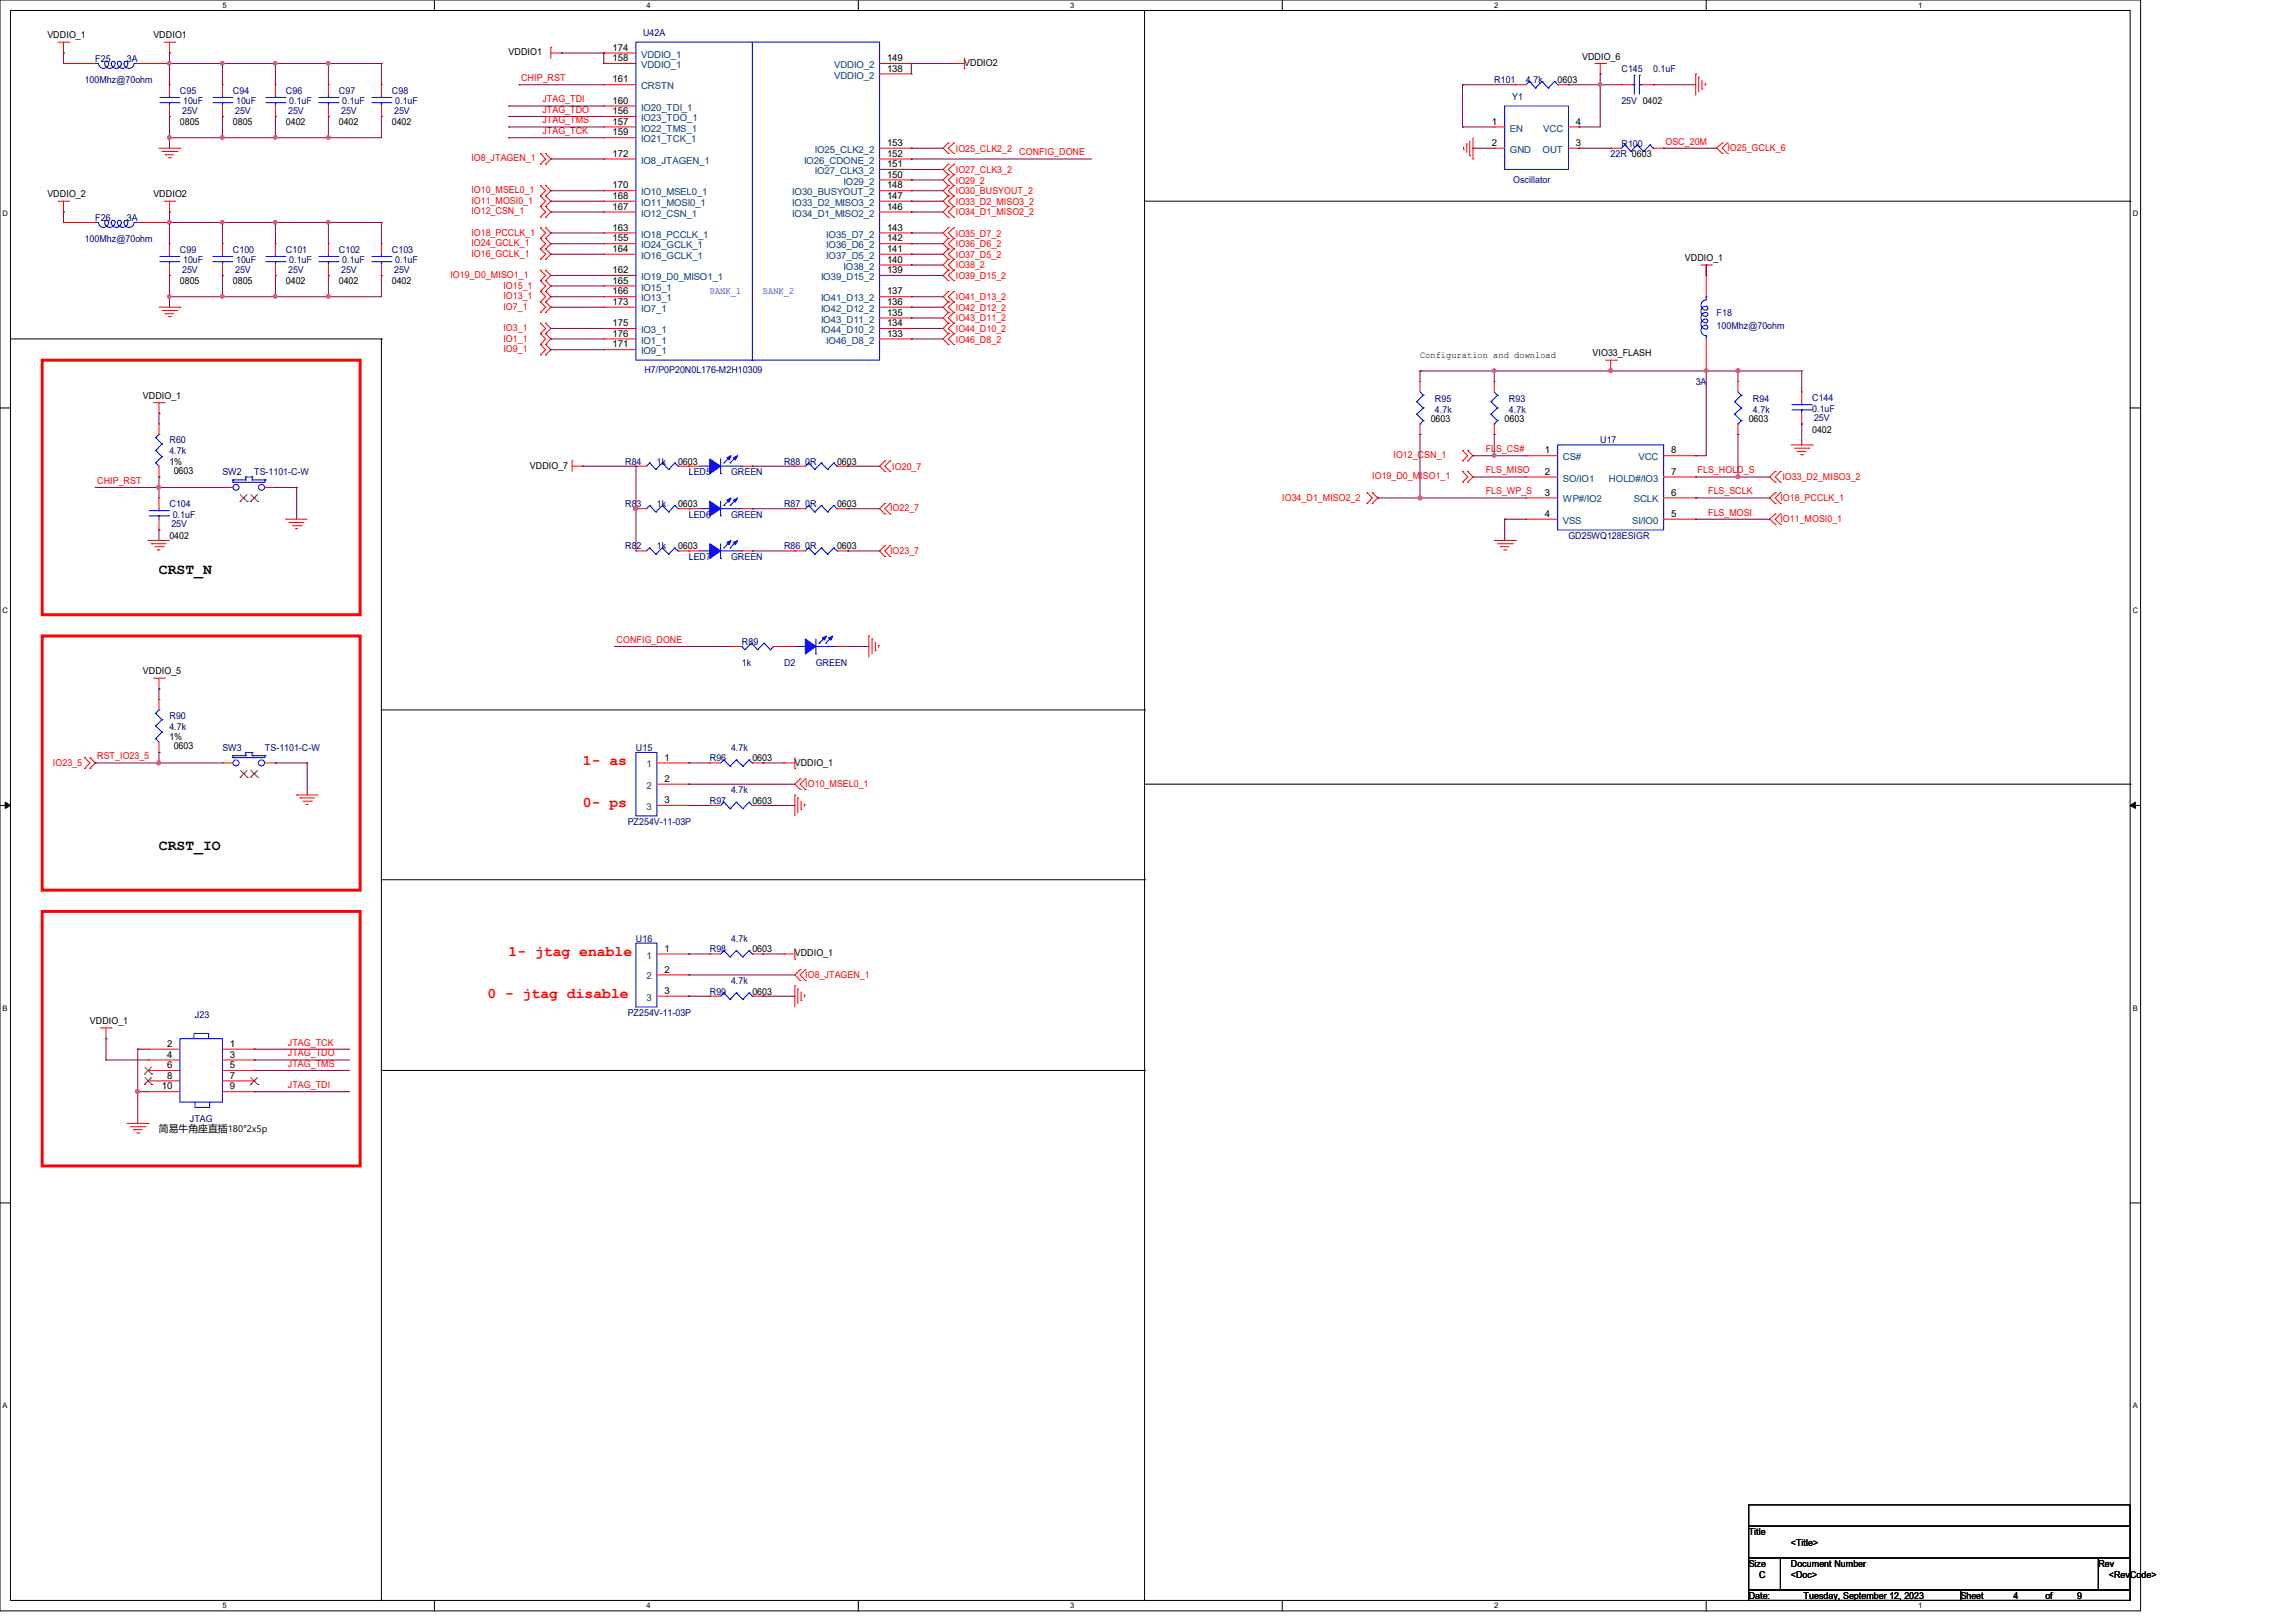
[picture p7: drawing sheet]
<svg xmlns="http://www.w3.org/2000/svg" width="297mm" height="210mm" viewBox="0 0 297 210" stroke-linecap="round" stroke-linejoin="round" font-family="sans-serif">
<defs><g id="words">
<g font-size="1.9">
<text x="20.6" y="74.3">CRST_N</text>
<text x="20.6" y="109.9">CRST_IO</text>
</g>
<g font-size="1.9" fill="#f00">
<text x="75.4" y="99">1- as</text>
<text x="75.4" y="104.5">0- ps</text>
<text x="65.8" y="123.7">1- jtag enable</text>
<text x="63.1" y="129.2">0 - jtag disable</text>
</g>
<text font-size="1.3" x="20.6" y="146.5">简易牛角座直插180°2x5p</text>
<g font-size="1.2">
<text x="6.1" y="5">VDDIO_1</text>
<text x="19.9" y="5">VDDIO1</text>
<text x="65.8" y="7.2">VDDIO1</text>
<text x="79.3" y="10.7">161</text>
<text x="79.3" y="6.6">174</text>
<text x="79.3" y="7.9">158</text>
<text x="114.8" y="9.3">138</text>
<text x="114.8" y="7.9">149</text>
<text x="124.8" y="8.6">VDDIO2</text>
<text x="201.6" y="10.7">0603</text>
<text x="204.8" y="7.7">VDDIO_6</text>
<text x="23.3" y="16.2">0805</text>
<text x="30.1" y="16.2">0805</text>
<text x="37" y="16.2">0402</text>
<text x="43.9" y="16.2">0402</text>
<text x="50.7" y="16.2">0402</text>
<text x="79.3" y="14.8">156</text>
<text x="79.3" y="16.1">157</text>
<text x="79.3" y="17.5">159</text>
<text x="79.3" y="13.4">160</text>
<text x="193.1" y="16.1">1</text>
<text x="204" y="16.1">4</text>
<text x="79.3" y="20.3">172</text>
<text x="114.8" y="23">150</text>
<text x="114.8" y="21.6">151</text>
<text x="114.8" y="20.3">152</text>
<text x="114.8" y="18.9">153</text>
<text x="193.1" y="18.9">2</text>
<text x="204" y="18.9">3</text>
<text x="6.1" y="25.5">VDDIO_2</text>
<text x="19.9" y="25.5">VDDIO2</text>
<text x="79.3" y="29.8">163</text>
<text x="79.3" y="27.1">167</text>
<text x="79.3" y="25.7">168</text>
<text x="79.3" y="24.4">170</text>
<text x="114.8" y="29.8">143</text>
<text x="114.8" y="27.1">146</text>
<text x="114.8" y="25.7">147</text>
<text x="114.8" y="24.4">148</text>
<text x="79.3" y="31.2">155</text>
<text x="79.3" y="35.3">162</text>
<text x="79.3" y="32.6">164</text>
<text x="114.8" y="35.3">139</text>
<text x="114.8" y="34">140</text>
<text x="114.8" y="32.6">141</text>
<text x="114.8" y="31.2">142</text>
<text x="218.1" y="33.8">VDDIO_1</text>
<text x="23.3" y="36.8">0805</text>
<text x="30.1" y="36.8">0805</text>
<text x="37" y="36.8">0402</text>
<text x="43.9" y="36.8">0402</text>
<text x="50.7" y="36.8">0402</text>
<text x="79.3" y="36.7">165</text>
<text x="79.3" y="38.1">166</text>
<text x="79.3" y="39.5">173</text>
<text x="114.8" y="40.9">135</text>
<text x="114.8" y="39.5">136</text>
<text x="114.8" y="38.1">137</text>
<text x="79.3" y="45">171</text>
<text x="79.3" y="42.2">175</text>
<text x="79.3" y="43.6">176</text>
<text x="114.8" y="43.6">133</text>
<text x="114.8" y="42.2">134</text>
<text x="183.8" y="46.3">Configuration and download</text>
<text x="206.1" y="46.1">VIO33_FLASH</text>
<text x="18.5" y="51.6">VDDIO_1</text>
<text x="185.2" y="54.6">0603</text>
<text x="194.7" y="54.6">0603</text>
<text x="199.9" y="58.7">1</text>
<text x="216.3" y="58.7">8</text>
<text x="226.3" y="54.6">0603</text>
<text x="234.5" y="56">0402</text>
<text x="21.9" y="60.1">1%</text>
<text x="22.5" y="61.3">0603</text>
<text x="68.6" y="60.7">VDDIO_7</text>
<text x="87.8" y="65.6">0603</text>
<text x="87.8" y="60.1">0603</text>
<text x="108.3" y="60.1">0603</text>
<text x="108.3" y="65.6">0603</text>
<text x="199.9" y="61.4">2</text>
<text x="199.9" y="64.1">3</text>
<text x="216.3" y="64.1">6</text>
<text x="216.3" y="61.4">7</text>
<text x="21.9" y="69.7">0402</text>
<text x="87.8" y="71.1">0603</text>
<text x="108.3" y="71.1">0603</text>
<text x="199.9" y="66.9">4</text>
<text x="216.3" y="66.9">5</text>
<text x="18.5" y="87.2">VDDIO_5</text>
<text x="21.9" y="95.8">1%</text>
<text x="22.5" y="97">0603</text>
<text x="86" y="98.4">1</text>
<text x="86" y="101.2">2</text>
<text x="97.4" y="98.5">0603</text>
<text x="102.9" y="99.1">VDDIO_1</text>
<text x="86" y="103.9">3</text>
<text x="97.4" y="104">0603</text>
<text x="86" y="123.1">1</text>
<text x="86" y="125.9">2</text>
<text x="97.4" y="123.2">0603</text>
<text x="102.9" y="123.7">VDDIO_1</text>
<text x="86" y="128.6">3</text>
<text x="97.4" y="128.7">0603</text>
<text x="11.6" y="132.5">VDDIO_1</text>
<text x="21.6" y="135.5">2</text>
<text x="21.6" y="136.9">4</text>
<text x="29.8" y="135.5">1</text>
<text x="29.8" y="136.9">3</text>
<text x="21" y="141">10</text>
<text x="21.6" y="138.2">6</text>
<text x="21.6" y="139.6">8</text>
<text x="29.8" y="138.2">5</text>
<text x="29.8" y="139.6">7</text>
<text x="29.8" y="141">9</text>
<text x="226.3" y="198.6">Title</text>
<text x="226.3" y="202.7">Size</text>
<text x="231.8" y="200">&lt;Title&gt;</text>
<text x="231.8" y="202.7">Document Number</text>
<text x="271.6" y="202.7">Rev</text>
<text x="226.3" y="206.9">Date:</text>
<text x="227.7" y="204.1">C</text>
<text x="231.8" y="204.1">&lt;Doc&gt;</text>
<text x="233.4" y="206.9">Tuesday, September 12, 2023</text>
<text x="253.7" y="206.9">Sheet</text>
<text x="260.6" y="206.9">4</text>
<text x="264.7" y="206.9">of</text>
<text x="268.8" y="206.9">9</text>
<text x="272.9" y="204.1">&lt;RevCode&gt;</text>
</g>
<g font-size="1.2" fill="#000080">
<text x="83.2" y="4.7">U42A</text>
<text x="11" y="10.7">100Mhz@70ohm</text>
<text x="12.3" y="8">F25</text>
<text x="16.4" y="8">3A</text>
<text x="193.4" y="10.7">R101</text>
<text x="197.5" y="10.7">4.7k</text>
<text x="209.8" y="9.4">C145</text>
<text x="213.9" y="9.4">0.1uF</text>
<text x="23.3" y="12.1">C95</text>
<text x="23.6" y="14.7">25V</text>
<text x="23.7" y="13.5">10uF</text>
<text x="30.1" y="12.1">C94</text>
<text x="30.4" y="14.7">25V</text>
<text x="30.6" y="13.5">10uF</text>
<text x="37" y="12.1">C96</text>
<text x="37.3" y="14.7">25V</text>
<text x="37.4" y="13.5">0.1uF</text>
<text x="43.9" y="12.1">C97</text>
<text x="44.2" y="14.7">25V</text>
<text x="44.3" y="13.5">0.1uF</text>
<text x="50.7" y="12.1">C98</text>
<text x="51" y="14.7">25V</text>
<text x="51.1" y="13.5">0.1uF</text>
<text x="195.7" y="12.9">Y1</text>
<text x="209.8" y="13.5">25V 0402</text>
<text x="195.8" y="23.6">Oscillator</text>
<text x="208.4" y="20.3">22R 0603</text>
<text x="209.8" y="19">R100</text>
<text x="12.3" y="28.6">F26</text>
<text x="16.4" y="28.6">3A</text>
<text x="11" y="31.3">100Mhz@70ohm</text>
<text x="23.3" y="32.7">C99</text>
<text x="23.6" y="35.3">25V</text>
<text x="23.7" y="34">10uF</text>
<text x="30.1" y="32.7">C100</text>
<text x="30.4" y="35.3">25V</text>
<text x="30.6" y="34">10uF</text>
<text x="37" y="32.7">C101</text>
<text x="37.3" y="35.3">25V</text>
<text x="37.4" y="34">0.1uF</text>
<text x="43.9" y="32.7">C102</text>
<text x="44.2" y="35.3">25V</text>
<text x="44.3" y="34">0.1uF</text>
<text x="50.7" y="32.7">C103</text>
<text x="51" y="35.3">25V</text>
<text x="51.1" y="34">0.1uF</text>
<text x="222.2" y="40.9">F18</text>
<text x="222.2" y="42.5">100Mhz@70ohm</text>
<text x="83.4" y="48.3">H7/P0P20N0L176-M2H10309</text>
<text x="185.7" y="52">R95</text>
<text x="185.7" y="53.4">4.7k</text>
<text x="195.3" y="52">R93</text>
<text x="195.3" y="53.4">4.7k</text>
<text x="219.5" y="49.8">3A</text>
<text x="226.9" y="52">R94</text>
<text x="226.9" y="53.4">4.7k</text>
<text x="234.5" y="51.9">C144</text>
<text x="234.5" y="53.3">0.1uF</text>
<text x="21.9" y="57.4">R60</text>
<text x="21.9" y="58.7">4.7k</text>
<text x="207.1" y="57.4">U17</text>
<text x="234.8" y="54.5">25V</text>
<text x="21.9" y="65.6">C104</text>
<text x="28.8" y="61.5">SW2</text>
<text x="32.9" y="61.5">TS-1101-C-W</text>
<text x="80.9" y="65.6">R83</text>
<text x="80.9" y="60.1">R84</text>
<text x="85" y="65.6">1k</text>
<text x="85" y="60.1">1k</text>
<text x="89.2" y="61.5">LED5</text>
<text x="94.6" y="61.5">GREEN</text>
<text x="101.5" y="60.1">R88 0R</text>
<text x="101.5" y="65.6">R87 0R</text>
<text x="22.2" y="68.2">25V</text>
<text x="22.4" y="67">0.1uF</text>
<text x="80.9" y="71.1">R82</text>
<text x="85" y="71.1">1k</text>
<text x="89.2" y="67">LED6</text>
<text x="94.6" y="67">GREEN</text>
<text x="101.5" y="71.1">R86 0R</text>
<text x="203" y="69.7">GD25WQ128ESIGR</text>
<text x="89.2" y="72.4">LED7</text>
<text x="94.6" y="72.4">GREEN</text>
<text x="96" y="83.4">R89</text>
<text x="96" y="86.1">1k</text>
<text x="101.5" y="86.1">D2</text>
<text x="105.6" y="86.1">GREEN</text>
<text x="21.9" y="93">R90</text>
<text x="21.9" y="94.4">4.7k</text>
<text x="28.8" y="97.2">SW3</text>
<text x="34.3" y="97.2">TS-1101-C-W</text>
<text x="82.3" y="97.2">U15</text>
<text x="91.9" y="98.5">R96</text>
<text x="94.6" y="97.2">4.7k</text>
<text x="81.2" y="106.7">PZ254V-11-03P</text>
<text x="91.9" y="104">R97</text>
<text x="94.6" y="102.6">4.7k</text>
<text x="82.3" y="121.8">U16</text>
<text x="91.9" y="123.2">R98</text>
<text x="94.6" y="121.8">4.7k</text>
<text x="25.2" y="131.7">J23</text>
<text x="81.2" y="131.4">PZ254V-11-03P</text>
<text x="91.9" y="128.7">R99</text>
<text x="94.6" y="127.3">4.7k</text>
<text x="24.6" y="145.2">JTAG</text>
</g>
<g font-size="1.2" fill="#f00">
<text x="67.4" y="10.5">CHIP_RST</text>
<text x="70.2" y="17.4">JTAG_TCK</text>
<text x="70.2" y="14.6">JTAG_TDO</text>
<text x="70.2" y="16">JTAG_TMS</text>
<text x="70.2" y="13.3">JTAG_TDI</text>
<text x="61" y="20.9">IO8_JTAGEN_1</text>
<text x="123.7" y="19.6">IO25_CLK2_2</text>
<text x="123.7" y="22.4">IO27_CLK3_2</text>
<text x="123.7" y="23.7">IO29_2</text>
<text x="131.9" y="20.1">CONFIG_DONE</text>
<text x="215.6" y="18.7">OSC_20M</text>
<text x="223.6" y="19.5">IO25_GCLK_6</text>
<text x="61" y="25">IO10_MSEL0_1</text>
<text x="61" y="26.4">IO11_MOSI0_1</text>
<text x="61" y="27.7">IO12_CSN_1</text>
<text x="123.7" y="25.1">IO30_BUSYOUT_2</text>
<text x="123.7" y="26.5">IO33_D2_MISO3_2</text>
<text x="123.7" y="27.9">IO34_D1_MISO2_2</text>
<text x="58.3" y="36">IO19_D0_MISO1_1</text>
<text x="61" y="30.5">IO18_PCCLK_1</text>
<text x="61" y="31.8">IO24_GCLK_1</text>
<text x="61" y="33.2">IO16_GCLK_1</text>
<text x="123.7" y="30.6">IO35_D7_2</text>
<text x="123.7" y="32">IO36_D6_2</text>
<text x="123.7" y="33.4">IO37_D5_2</text>
<text x="123.7" y="34.7">IO38_2</text>
<text x="65.1" y="37.3">IO15_1</text>
<text x="65.1" y="38.7">IO13_1</text>
<text x="65.1" y="40.1">IO7_1</text>
<text x="123.7" y="36.1">IO39_D15_2</text>
<text x="123.7" y="38.9">IO41_D13_2</text>
<text x="123.7" y="40.2">IO42_D12_2</text>
<text x="123.7" y="41.6">IO43_D11_2</text>
<text x="65.1" y="42.8">IO3_1</text>
<text x="65.1" y="44.2">IO1_1</text>
<text x="65.1" y="45.6">IO9_1</text>
<text x="123.7" y="43">IO44_D10_2</text>
<text x="123.7" y="44.3">IO46_D8_2</text>
<text x="180.3" y="59.3">IO12_CSN_1</text>
<text x="192.3" y="58.5">FLS_CS#</text>
<text x="12.6" y="62.6">CHIP_RST</text>
<text x="115.5" y="60.8">IO20_7</text>
<text x="165.9" y="64.8">IO34_D1_MISO2_2</text>
<text x="177.6" y="62">IO19_D0_MISO1_1</text>
<text x="192.3" y="61.3">FLS_MISO</text>
<text x="192.3" y="64">FLS_WP_S</text>
<text x="219.7" y="61.3">FLS_HOLD_S</text>
<text x="221.1" y="64">FLS_SCLK</text>
<text x="230.4" y="64.8">IO18_PCCLK_1</text>
<text x="230.7" y="62.1">IO33_D2_MISO3_2</text>
<text x="115.2" y="66.1">IO22_7</text>
<text x="115.2" y="71.6">IO23_7</text>
<text x="221.1" y="66.7">FLS_MOSI</text>
<text x="230.4" y="67.5">IO11_MOSI0_1</text>
<text x="79.8" y="83.2">CONFIG_DONE</text>
<text x="6.9" y="99.1">IO23_5</text>
<text x="12.6" y="98.3">RST_IO23_5</text>
<text x="104.2" y="101.8">IO10_MSEL0_1</text>
<text x="104.2" y="126.5">IO8_JTAGEN_1</text>
<text x="37.3" y="135.3">JTAG_TCK</text>
<text x="37.3" y="136.7">JTAG_TDO</text>
<text x="37.3" y="138">JTAG_TMS</text>
<text x="37.3" y="140.8">JTAG_TDI</text>
</g>
<g font-size="1.2" fill="#004080">
<text x="83" y="11.6">CRSTN</text>
<text x="83" y="7.5">VDDIO_1</text>
<text x="83" y="8.8">VDDIO_1</text>
<text x="107.9" y="10.2">VDDIO_2</text>
<text x="107.9" y="8.8">VDDIO_2</text>
<text x="83" y="15.7">IO23_TDO_1</text>
<text x="83" y="17">IO22_TMS_1</text>
<text x="83" y="14.3">IO20_TDI_1</text>
<text x="195.4" y="17">EN</text>
<text x="199.7" y="17">VCC</text>
<text x="83" y="18.4">IO21_TCK_1</text>
<text x="83" y="21.2">IO8_JTAGEN_1</text>
<text x="104.1" y="21.2">IO26_CDONE_2</text>
<text x="105.4" y="22.5">IO27_CLK3_2</text>
<text x="105.4" y="19.8">IO25_CLK2_2</text>
<text x="109.2" y="23.9">IO29_2</text>
<text x="195.4" y="19.8">GND</text>
<text x="199.6" y="19.8">OUT</text>
<text x="83" y="28">IO12_CSN_1</text>
<text x="83" y="26.6">IO11_MOSI0_1</text>
<text x="83" y="25.3">IO10_MSEL0_1</text>
<text x="102.5" y="28">IO34_D1_MISO2_2</text>
<text x="102.5" y="26.6">IO33_D2_MISO3_2</text>
<text x="102.5" y="25.3">IO30_BUSYOUT_2</text>
<text x="83" y="32.1">IO24_GCLK_1</text>
<text x="83" y="30.7">IO18_PCCLK_1</text>
<text x="83" y="33.5">IO16_GCLK_1</text>
<text x="106.9" y="33.5">IO37_D5_2</text>
<text x="106.9" y="32.1">IO36_D6_2</text>
<text x="106.9" y="30.7">IO35_D7_2</text>
<text x="109.2" y="34.9">IO38_2</text>
<text x="83" y="36.2">IO19_D0_MISO1_1</text>
<text x="83" y="37.6">IO15_1</text>
<text x="83" y="39">IO13_1</text>
<text x="83" y="40.3">IO7_1</text>
<text x="106.3" y="41.7">IO43_D11_2</text>
<text x="106.3" y="40.3">IO42_D12_2</text>
<text x="106.3" y="39">IO41_D13_2</text>
<text x="106.3" y="36.2">IO39_D15_2</text>
<text x="83" y="45.8">IO9_1</text>
<text x="83" y="43.1">IO3_1</text>
<text x="83" y="44.4">IO1_1</text>
<text x="106.3" y="43.1">IO44_D10_2</text>
<text x="106.9" y="44.4">IO46_D8_2</text>
<text x="202.3" y="59.6">CS#</text>
<text x="212" y="59.6">VCC</text>
<text x="202.3" y="62.3">SO/IO1</text>
<text x="202.3" y="65">WP#/IO2</text>
<text x="208.2" y="62.3">HOLD#/IO3</text>
<text x="211.4" y="65">SCLK</text>
<text x="202.3" y="67.8">VSS</text>
<text x="211.2" y="67.8">SI/IO0</text>
<text x="83.6" y="99.3">1</text>
<text x="83.6" y="102.1">2</text>
<text x="83.6" y="104.8">3</text>
<text x="83.6" y="124">1</text>
<text x="83.6" y="126.7">2</text>
<text x="83.6" y="129.5">3</text>
</g>
<g font-size="1.2" fill="#00f">
<text x="91.9" y="38">BANK_1</text>
<text x="98.7" y="38">BANK_2</text>
</g>
<g font-size="1">
<text x="28.8" y="1">5</text>
<text x="83.7" y="1">4</text>
<text x="138.5" y="1">3</text>
<text x="193.4" y="1">2</text>
<text x="248.2" y="1">1</text>
<text x=".3" y="27.9">D</text>
<text x="276" y="27.9">D</text>
<text x=".3" y="79.4">C</text>
<text x="276" y="79.4">C</text>
<text x=".3" y="130.8">B</text>
<text x="276" y="130.8">B</text>
<text x=".3" y="182.2">A</text>
<text x="276" y="182.2">A</text>
<text x="28.8" y="208.1">5</text>
<text x="83.7" y="208.1">4</text>
<text x="138.5" y="208.1">3</text>
<text x="193.4" y="208.1">2</text>
<text x="248.2" y="208.1">1</text>
</g>
</g></defs>
<path d="M0 0h277v208.4h-277zM1.4 1.4h274.3v205.7h-274.3z" fill="none" stroke="#000" stroke-width=".13"/>
<g fill="#fff">
<path d="M28.8 .1h.5v1.1h-.5z"/>
<path d="M28.8 207.2h.5v1.1h-.5z"/>
</g>
<path d="M56.2 0v1.4M56.2 207.1v1.3" fill="none" stroke="#000" stroke-width=".13"/>
<g fill="#fff">
<path d="M83.7 .1h.5v1.1h-.5z"/>
<path d="M83.7 207.2h.5v1.1h-.5z"/>
</g>
<path d="M111.1 0v1.4M111.1 207.1v1.3" fill="none" stroke="#000" stroke-width=".13"/>
<g fill="#fff">
<path d="M138.5 .1h.6v1.1h-.6z"/>
<path d="M138.5 207.2h.6v1.1h-.6z"/>
</g>
<path d="M165.9 0v1.4M165.9 207.1v1.3" fill="none" stroke="#000" stroke-width=".13"/>
<g fill="#fff">
<path d="M193.4 .1h.5v1.1h-.5z"/>
<path d="M193.4 207.2h.5v1.1h-.5z"/>
</g>
<path d="M220.8 0v1.4M220.8 207.1v1.3" fill="none" stroke="#000" stroke-width=".13"/>
<g fill="#fff">
<path d="M248.2 .1h.6v1.1h-.6z"/>
<path d="M248.2 207.2h.6v1.1h-.6z"/>
<path d="M.3 27.1h.8v1.1h-.8z"/>
<path d="M276 27.1h.7v1.1h-.7z"/>
<path d="M.3 78.5h.8v1.1h-.8z"/>
<path d="M276 78.5h.7v1.1h-.7z"/>
</g>
<path d="M0 52.8h1.4M275.7 52.8h1.3" fill="none" stroke="#000" stroke-width=".13"/>
<g fill="#fff">
<path d="M.3 129.9h.7v1.1h-.7z"/>
<path d="M276 129.9h.6v1.1h-.6z"/>
</g>
<path d="M0 104.2h1.4M275.7 104.2h1.3" fill="none" stroke="#000" stroke-width=".13"/>
<path d="M.7 103.8l.7 .4-.7 .4zM275.7 104.2l.7-.4v.8z" fill="#000" stroke="#000" stroke-width=".13"/>
<g fill="#fff">
<path d="M.3 181.4h.7v1.1h-.7z"/>
<path d="M276 181.4h.6v1.1h-.6z"/>
</g>
<g fill="none" stroke="#000" stroke-width=".13">
<path d="M148.1 1.4h.1M148.1 1.4v205.7M148.1 26h127.6M275.7 26h.1M1.4 43.9h48M49.4 43.9h.1M49.4 43.9v163.2M49.4 91.9h98.7M148.1 91.9h.1M49.4 113.8h98.7M148.1 113.8h.1M148.1 101.5h127.6"/>
<path d="M275.7 101.5h.1M49.4 138.5h98.7M148.1 138.5h.1M0 155.7h1.4M275.7 155.7h1.3M226.3 194.7h49.4v2.8h-49.4zM226.3 197.5h49.4v4.1h-49.4zM49.4 207.1h.1M148.1 207.1h.1M226.3 201.6h4.1v4.1h-4.1zM226.3 205.7h27.4v1.4h-27.4zM230.4 201.6h41.2v4.1h-41.2z"/>
<path d="M253.7 205.7h22v1.4h-22zM271.6 201.6h4.1v4.1h-4.1z"/>
</g>
<path d="M5.5 46.6h41.1v32.9h-41.1zM5.5 82.3h41.1v32.9h-41.1zM5.5 117.9h41.1v33h-41.1z" fill="none" stroke="#f00" stroke-width=".38"/>
<g fill="none" stroke="#f00" stroke-width=".13">
<path d="M7.5 5.5h1.4M8.2 6.9h.1M8.2 8.2h.1M8.2 8.2h4.1M8.2 5.5v1.4M8.9 5.5h.1M17.8 8.2h4.1M20.6 19.2h2.7M21 19.6h1.9M21.3 5.5h1.3M21.9 6.9h.1M21.9 11h.1"/>
<path d="M21.9 15.1h.1M21.9 8.2h.1M21.9 5.5v1.4M21.9 11v1.3M21.9 13.7v1.4M22.6 5.5h.1M22.9 19.6h.1M23.3 19.2h.1M28.8 11h.1M28.8 15.1h.1M28.8 11v1.3M28.8 13.7v1.4"/>
<path d="M35.6 11h.1M35.6 15.1h.1M35.6 11v1.3M35.6 13.7v1.4M42.5 11h.1M42.5 15.1h.1M42.5 11v1.3M42.5 13.7v1.4M49.4 11h.1M49.4 15.1h.1M49.4 11v1.3M49.4 13.7v1.4"/>
<path d="M69.9 19.9h.1M69.9 19.9l.7 .7-.7 .7M70.6 19.9h.1M70.6 19.9l.7 .7-.7 .7M71.3 6.1h.1M71.3 6.9h1.4M71.3 6.1v1.4M72.7 6.9h.1M78.1 15.1h.1M78.1 16.4h.1M78.1 17.8h.1M78.1 13.7h.1"/>
<path d="M78.1 11h.1M78.1 6.9h.1M78.1 8.2h.1M78.1 8.2h4.2M78.1 6.9h4.2M78.1 11h4.2M78.1 15.1h4.2M78.1 16.4h4.2M78.1 17.8h4.2M78.1 13.7h4.2M113.8 19.2h4.1M113.8 8.2h4.1"/>
<path d="M113.8 9.6h4.1M117.9 9.6h.1M117.9 19.2h.1M117.9 8.2h.1M122.7 18.5h.1M122.7 19.9h.1M122.7 18.5l-.7 .7 .7 .7M123.4 8.2h.1M123.4 19.9h.1M123.4 18.5h.1M123.4 8.2h1.4M123.4 18.5l-.7 .7 .7 .7"/>
<path d="M124.8 8.9h.1M124.8 7.5v1.4M189.4 19.3h.1M189.4 19v.3M189.8 18.6h.1M189.8 18.6v1.1M190.2 18.2v2M190.6 17.8v2.8M193.4 19.2h.1M193.4 16.4h.1M193.4 19.2h1.3M193.4 16.4h1.3"/>
<path d="M196.1 11h.1M196.1 11h1.4M201.6 11h1.4M203 11h.1M203 19.2h1.3M203 16.4h1.3M204.3 19.2h.1M204.3 16.4h.1M206.4 8.2h1.4M207.1 9.6h.1M207.1 8.2v1.4M207.8 8.2h.1"/>
<path d="M208.4 19.2h.1M208.4 19.2h1.4M209.8 11h.1M209.8 11h1.4M212.6 11h1.4M214 11h.1M214 19.2h1.3M215.3 19.2h.1M219.5 9.6h.1M219.5 9.6v2.7M219.8 10h.1M219.8 10v1.9"/>
<path d="M220.3 11.5h.1M220.3 10.4v1.1M220.7 10.8h.1M220.7 10.8v.3M222.9 18.5h.1M222.9 19.9h.1M222.9 18.5l-.7 .7 .7 .7M223.6 19.9h.1M223.6 18.5h.1M223.6 18.5l-.7 .7 .7 .7M7.5 26h1.4M8.2 27.4h.1"/>
<path d="M8.2 28.8h.1M8.2 26v1.4M8.2 28.8h4.1M8.9 26h.1M17.8 28.8h4.1M20.6 39.8h2.7M21.3 26h1.3M21.4 20h.1M21.4 20h1.1M21.8 20.4h.3M21.9 27.4h.1M21.9 28.8h.1"/>
<path d="M21.9 31.5h.1M21.9 35.6h.1M21.9 26v1.4M21.9 31.5v1.4M21.9 34.3v1.3M22.1 20.4h.1M22.6 26h.1M23.3 39.8h.1M28.8 31.5h.1M28.8 35.6h.1M28.8 31.5v1.4M28.8 34.3v1.3"/>
<path d="M35.6 31.5h.1M35.6 35.6h.1M35.6 31.5v1.4M35.6 34.3v1.3M42.5 31.5h.1M42.5 35.6h.1M42.5 31.5v1.4M42.5 34.3v1.3M49.4 31.5h.1M49.4 35.6h.1M49.4 31.5v1.4M49.4 34.3v1.3"/>
<path d="M69.9 21.3h.1M69.9 24h.1M69.9 25.4h.1M69.9 26.7h.1M69.9 28.1h.1M69.9 29.5h.1M69.9 30.9h.1M69.9 32.2h.1M69.9 33.6h.1M69.9 35h.1M69.9 36.3h.1M69.9 37.7h.1"/>
<path d="M69.9 39.1h.1M69.9 24l.7 .7-.7 .7M69.9 25.4l.7 .6-.7 .7M69.9 26.7l.7 .7-.7 .7M69.9 29.5l.7 .6-.7 .8M69.9 30.9l.7 .6-.7 .7M69.9 32.2l.7 .7-.7 .7M69.9 35l.7 .6-.7 .7M69.9 36.3l.7 .7-.7 .7M69.9 37.7l.7 .7-.7 .7M69.9 39.1l.7 .7-.7 .6M70.6 21.3h.1"/>
<path d="M70.6 25.4h.1M70.6 24h.1M70.6 26.7h.1M70.6 28.1h.1M70.6 30.9h.1M70.6 29.5h.1M70.6 32.2h.1M70.6 33.6h.1M70.6 36.3h.1M70.6 35h.1M70.6 37.7h.1M70.6 39.1h.1"/>
<path d="M70.6 24l.7 .7-.7 .7M70.6 25.4l.7 .6-.7 .7M70.6 26.7l.7 .7-.7 .7M70.6 29.5l.7 .6-.7 .8M70.6 30.9l.7 .6-.7 .7M70.6 32.2l.7 .7-.7 .7M70.6 35l.7 .6-.7 .7M70.6 36.3l.7 .7-.7 .7M70.6 37.7l.7 .7-.7 .7M70.6 39.1l.7 .7-.7 .6M78.1 31.5h.1M78.1 35.6h.1"/>
<path d="M78.1 30.1h.1M78.1 32.9h.1M78.1 37h.1M78.1 38.4h.1M78.1 27.4h.1M78.1 26h.1M78.1 20.6h.1M78.1 39.8h.1M78.1 24.7h.1M78.1 26h4.2M78.1 39.8h4.2M78.1 38.4h4.2"/>
<path d="M78.1 35.6h4.2M78.1 32.9h4.2M78.1 31.5h4.2M78.1 30.1h4.2M78.1 27.4h4.2M78.1 24.7h4.2M78.1 20.6h4.2M78.1 37h4.2M113.8 26h4.1M113.8 39.8h4.1M113.8 34.3h4.1M113.8 38.4h4.1"/>
<path d="M113.8 35.6h4.1M113.8 32.9h4.1M113.8 31.5h4.1M113.8 30.1h4.1M113.8 27.4h4.1M113.8 24.7h4.1M113.8 23.3h4.1M113.8 21.9h4.1M113.8 20.6h4.1M117.9 39.8h.1M117.9 38.4h.1M117.9 35.6h.1"/>
<path d="M117.9 34.3h.1M117.9 32.9h.1M117.9 31.5h.1M117.9 30.1h.1M117.9 27.4h.1M117.9 26h.1M117.9 24.7h.1M117.9 23.3h.1M117.9 21.9h.1M117.9 20.6h.1M122.7 21.3h.1M122.7 22.6h.1"/>
<path d="M122.7 24h.1M122.7 25.4h.1M122.7 26.7h.1M122.7 28.1h.1M122.7 29.5h.1M122.7 30.9h.1M122.7 32.2h.1M122.7 33.6h.1M122.7 35h.1M122.7 36.3h.1M122.7 37.7h.1M122.7 39.1h.1"/>
<path d="M122.7 21.3l-.7 .6 .7 .7M122.7 22.6l-.7 .7 .7 .7M122.7 24l-.7 .7 .7 .7M122.7 25.4l-.7 .6 .7 .7M122.7 26.7l-.7 .7 .7 .7M122.7 29.5l-.7 .6 .7 .8M122.7 30.9l-.7 .6 .7 .7M122.7 32.2l-.7 .7 .7 .7M122.7 33.6l-.7 .7 .7 .7M122.7 35l-.7 .6 .7 .7M122.7 37.7l-.7 .7 .7 .7M122.7 39.1l-.7 .7 .7 .6"/>
<path d="M123.4 22.6h.1M123.4 21.3h.1M123.4 24h.1M123.4 25.4h.1M123.4 26.7h.1M123.4 28.1h.1M123.4 30.9h.1M123.4 29.5h.1M123.4 32.2h.1M123.4 33.6h.1M123.4 35h.1M123.4 36.3h.1"/>
<path d="M123.4 39.1h.1M123.4 37.7h.1M123.4 21.3l-.7 .6 .7 .7M123.4 22.6l-.7 .7 .7 .7M123.4 24l-.7 .7 .7 .7M123.4 25.4l-.7 .6 .7 .7M123.4 26.7l-.7 .7 .7 .7M123.4 29.5l-.7 .6 .7 .8M123.4 30.9l-.7 .6 .7 .7M123.4 32.2l-.7 .7 .7 .7M123.4 33.6l-.7 .7 .7 .7M123.4 35l-.7 .6 .7 .7"/>
<path d="M123.4 37.7l-.7 .7 .7 .7M123.4 39.1l-.7 .7 .7 .6M190.2 20.2h.1M190.6 20.6h.1M220.1 34.3h1.4M220.8 35.6h.1M220.8 34.3h.1M220.8 34.3v4.1M221.5 34.3h.1M19.9 52.1h1.4M20.6 53.5h.1M20.6 54.9h.1"/>
<path d="M20.6 52.1v1.4M20.6 54.9v1.3M21 40.2h1.9M21.3 52.1h.1M21.4 40.6h.1M21.4 40.6h1.1M21.8 41h.3M22.1 41h.1M22.9 40.2h.1M69.9 40.4h.1M69.9 41.8h.1M69.9 43.2h.1"/>
<path d="M69.9 44.6h.1M69.9 45.9h.1M69.9 41.8l.7 .7-.7 .7M69.9 43.2l.7 .7-.7 .7M69.9 44.6l.7 .7-.7 .6M70.6 40.4h.1M70.6 43.2h.1M70.6 41.8h.1M70.6 44.6h.1M70.6 45.9h.1M70.6 41.8l.7 .7-.7 .7M70.6 43.2l.7 .7-.7 .7"/>
<path d="M70.6 44.6l.7 .7-.7 .6M74 59.6h.1M74 59.6v1.4M78.1 45.3h.1M78.1 42.5h.1M78.1 43.9h.1M78.1 43.9h4.2M78.1 42.5h4.2M78.1 45.3h4.2M113.8 43.9h4.1M113.8 42.5h4.1M113.8 41.1h4.1"/>
<path d="M114.5 59.6h.1M114.5 59.6l-.7 .7 .7 .7M115.2 59.6h.1M115.2 59.6l-.7 .7 .7 .7M117.9 43.9h.1M117.9 42.5h.1M117.9 41.1h.1M122.7 40.4h.1M122.7 41.8h.1M122.7 43.2h.1M122.7 44.6h.1M122.7 40.4l-.7 .7 .7 .7"/>
<path d="M122.7 41.8l-.7 .7 .7 .7M122.7 43.2l-.7 .7 .7 .7M123.4 40.4h.1M123.4 41.8h.1M123.4 43.2h.1M123.4 44.6h.1M123.4 40.4l-.7 .7 .7 .7M123.4 41.8l-.7 .7 .7 .7M123.4 43.2l-.7 .7 .7 .7M183.8 49.4h.1M183.8 56.2h.1M183.8 49.4v1.3"/>
<path d="M183.8 54.9v1.3M189.3 58.3h.1M189.3 59.6h.1M189.3 58.3l.6 .7-.6 .6M189.9 59.6h.1M189.9 58.3h.1M189.9 58.3l.7 .7-.7 .6M193.4 49.4h.1M193.4 56.2h.1M193.4 49.4v1.3M193.4 54.9v1.3M197.5 59h.1"/>
<path d="M197.5 59h4.1M207.8 46.6h1.4M208.4 48h.1M208.4 46.6v1.4M209.2 46.6h.1M215.3 59h4.2M219.5 59h.1M220.8 48h.1M220.8 43.9v4.1M224.9 49.4h.1M224.9 56.2h.1M224.9 49.4v1.3"/>
<path d="M224.9 54.9v1.3M231.8 57.6h2.7M232.2 58h1.9M232.6 58.4h.1M232.6 58.4h1.1M233 58.8h.3M233.2 50.7h.1M233.2 54.9h.1M233.2 50.7v1.4M233.2 53.5v1.4M233.3 58.8h.1M234.1 58h.1"/>
<path d="M234.5 57.6h.1M19.2 69.9h.1M19.2 69.9h2.7M19.6 70.4h.1M19.6 70.4h1.9M20 70.7h1.1M20.4 71.2h.1M20.4 71.2h.3M20.6 61.7h.1M20.6 64.4h.1M20.6 68.6h.1M20.6 60.3v1.4"/>
<path d="M20.6 64.4v1.4M20.6 67.2v1.4M21.1 70.7h.1M28.8 63.1h.1M28.8 63.1h1.3M31.5 64.4h.1M32.9 64.4h.1M34.3 63.1h1.3M35.6 63.1h.1M37 67.2h.1M37 67.2h2.8M37.4 67.6h.1"/>
<path d="M37.4 67.6h1.9M37.8 68h1.1M38.3 68.4h.1M38.3 68.4h.2M38.9 68h.1M74 60.3h1.4M75.4 60.3h.1M82.3 65.8h.1M82.3 71.3h.1M82.3 60.3h.1M82.3 60.3h1.4M82.3 65.8h1.4"/>
<path d="M82.3 71.3h1.4M87.8 60.3h2.7M87.8 65.8h2.7M87.8 71.3h2.7M89.2 65.8h.1M89.2 60.3h.1M89.2 71.3h.1M96 60.3h1.4M96 65.8h1.4M96 71.3h1.4M97.4 60.3h.1M97.4 65.8h.1"/>
<path d="M97.4 71.3h.1M102.9 60.3h.1M102.9 65.8h.1M102.9 71.3h.1M102.9 60.3h1.3M102.9 65.8h1.3M102.9 71.3h1.3M108.3 60.3h1.4M108.3 65.8h1.4M108.3 71.3h1.4M109.7 60.3h.1M109.7 65.8h.1"/>
<path d="M109.7 71.3h.1M114.5 61h.1M114.5 65.2h.1M114.5 66.5h.1M114.5 70.6h.1M114.5 72h.1M114.5 65.2l-.7 .6 .7 .7M114.5 70.6l-.7 .7 .7 .7M115.2 61h.1M115.2 66.5h.1M115.2 65.2h.1M115.2 72h.1"/>
<path d="M115.2 70.6h.1M115.2 65.2l-.7 .6 .7 .7M115.2 70.6l-.7 .7 .7 .7M176.9 63.8h.1M176.9 65.2h.1M176.9 63.8l.7 .6-.7 .8M177.6 65.2h.1M177.6 63.8h.1M177.6 63.8l.7 .6-.7 .8M189.3 61h.1M189.3 62.4h.1M189.3 61l.6 .7-.6 .7"/>
<path d="M189.9 62.4h.1M189.9 61h.1M189.9 61l.7 .7-.7 .7M193.4 69.9h2.7M193.8 70.4h1.9M194.2 70.7h.1M194.2 70.7h1.1M194.6 71.2h.3M194.9 71.2h.1M195.7 70.4h.1M196.1 69.9h.1M197.5 61.7h.1"/>
<path d="M197.5 64.4h.1M197.5 67.2h.1M197.5 67.2h4.1M197.5 61.7h4.1M197.5 64.4h4.1M215.3 67.2h4.2M215.3 61.7h4.2M215.3 64.4h4.2M219.5 67.2h.1M219.5 64.4h.1M219.5 61.7h.1M229.7 66.5h.1"/>
<path d="M229.7 67.9h.1M229.7 63.8h.1M229.7 65.2h.1M229.7 61h.1M229.7 62.4h.1M229.7 66.5l-.7 .7 .7 .7M229.7 63.8l-.7 .6 .7 .8M229.7 61l-.7 .7 .7 .7M230.4 67.9h.1M230.4 66.5h.1M230.4 65.2h.1M230.4 63.8h.1"/>
<path d="M230.4 62.4h.1M230.4 61h.1M230.4 66.5l-.7 .7 .7 .7M230.4 63.8l-.7 .6 .7 .8M230.4 61l-.7 .7 .7 .7M11 98h.1M11 99.4h.1M11 98l.6 .7-.6 .7M11.6 99.4h.1M11.6 98h.1M11.6 98l.7 .7-.7 .7M19.9 87.8h1.4"/>
<path d="M20.6 89.2h.1M20.6 97.4h.1M20.6 90.5h.1M20.6 87.8v1.4M20.6 90.5v1.4M20.6 96v1.4M21.3 87.8h.1M28.8 98.7h.1M28.8 98.7h1.3M34.3 98.7h1.3M35.6 98.7h.1M85 98.7h4.2"/>
<path d="M89.2 98.7h.1M91.9 98.7h.1M91.9 98.7h1.4M94.6 83.7h.1M94.6 83.7h1.4M97.4 98.7h1.3M98.7 98.7h.1M100.1 83.7h2.8M101.5 98.7h.1M101.5 83.7h.1M101.5 98.7h1.4M102.9 99.4h.1"/>
<path d="M102.9 98v1.4M108.3 83.7h1.4M109.7 83.7h.1M112.4 82.3h.1M112.4 82.3v2.7M112.9 82.7h.1M112.9 82.7v1.9M113.3 84.2h.1M113.3 83.1v1.1M113.7 83.5h.1M113.7 83.5v.3M31.5 100.1h.1"/>
<path d="M32.9 100.1h.1M38.4 102.9h.1M38.4 102.9h2.7M38.8 103.3h.1M38.8 103.3h1.9M39.2 103.7h1.1M39.6 104.1h.1M39.6 104.1h.3M40.3 103.7h.1M85 101.5h4.2M85 104.2h4.2M89.2 101.5h.1"/>
<path d="M89.2 104.2h.1M91.9 104.2h.1M91.9 104.2h1.4M97.4 104.2h1.3M98.7 104.2h.1M102.9 102.9h.1M102.9 102.9v2.7M103.3 103.3h.1M103.3 103.3v1.9M103.5 100.8h.1M103.5 102.2h.1M103.5 100.8l-.6 .7 .6 .7"/>
<path d="M103.7 104.8h.1M103.7 103.7v1.1M104.1 104.1h.1M104.1 104.1v.3M104.2 102.2h.1M104.2 100.8h.1M104.2 100.8l-.7 .7 .7 .7M13 133h1.4M13.7 134.4h.1M13.7 133v1.4M14.4 133h.1M19.2 135.8h.1"/>
<path d="M19.2 137.2h.1M19.2 138.5h.1M19.2 139.9h.1M19.2 135.8h4.1M19.2 137.2h4.1M19.2 138.5h4.1M19.2 139.9h4.1M28.8 135.8h4.1M28.8 137.2h4.1M28.8 138.5h4.1M28.8 139.9h4.1M32.9 135.8h.1"/>
<path d="M32.9 137.2h.1M32.9 138.5h.1M32.9 139.9h.1M85 123.4h4.2M85 128.9h4.2M85 126.2h4.2M89.2 123.4h.1M89.2 126.2h.1M89.2 128.9h.1M91.9 128.9h.1M91.9 123.4h.1M91.9 123.4h1.4"/>
<path d="M91.9 128.9h1.4M97.4 123.4h1.3M97.4 128.9h1.3M98.7 128.9h.1M98.7 123.4h.1M101.5 123.4h.1M101.5 123.4h1.4M102.9 124.1h.1M102.9 127.6h.1M102.9 122.7v1.4M102.9 127.6v2.7M103.3 128h.1"/>
<path d="M103.3 128v1.9M103.5 125.5h.1M103.5 126.9h.1M103.5 125.5l-.6 .7 .6 .7M103.7 129.5h.1M103.7 128.4v1.1M104.1 128.8h.1M104.1 128.8v.2M104.2 126.9h.1M104.2 125.5h.1M104.2 125.5l-.7 .7 .7 .7M16.4 145.4h2.8"/>
<path d="M16.8 145.8h2M17.3 146.2h.1M17.3 146.2h1.1M17.7 146.6h.2M17.9 146.6h.1M18.8 145.8h.1M19.2 145.4h.1M19.2 141.3h.1M19.2 141.3h4.1M28.8 141.3h4.1M32.9 141.3h.1"/>
</g>
<g fill="none" stroke="#00f" stroke-width=".13">
<path d="M12.3 8.2h.1M12.3 8.2h.4a.64 .64 0 0 0 .8 .6 .64 .64 0 0 0 .5-.8l-.2-.1-.2 .1a.64 .64 0 0 0 .6 .8 .64 .64 0 0 0 .6-.8l-.2-.1-.1 .1a.63 .63 0 0 0 .6 .8 .63 .63 0 0 0 .5-.8l-.1-.1-.2 .1a.64 .64 0 0 0 .6 .8 .64 .64 0 0 0 .6-.8l-.2-.1-.2 .1a.64 .64 0 0 0 .5 .9 .64 .64 0 0 0 .8-.7M17.4 8.2h.1M17.4 8.2h.4M20.7 13.3h2.5M20.7 12.6h2.5M21.9 12.6h.1M21.9 13.3h.1M21.9 12.3v.3M21.9 13.3v.4M23.2 13.3h.1M23.2 12.6h.1"/>
<path d="M27.6 13.3h2.4M27.6 12.6h2.4M28.8 12.6h.1M28.8 13.3h.1M28.8 12.3v.3M28.8 13.3v.4M30 13.3h.1M30 12.6h.1M34.4 13.3h2.5M34.4 12.6h2.5M35.6 12.6h.1M35.6 13.3h.1"/>
<path d="M35.6 12.3v.3M35.6 13.3v.4M36.9 13.3h.1M36.9 12.6h.1M41.3 13.3h2.4M41.3 12.6h2.4M42.5 12.6h.1M42.5 13.3h.1M42.5 12.3v.3M42.5 13.3v.4M43.7 13.3h.1M43.7 12.6h.1"/>
<path d="M48.1 13.3h2.5M48.1 12.6h2.5M49.4 12.6h.1M49.4 13.3h.1M49.4 12.3v.3M49.4 13.3v.4M50.6 13.3h.1M50.6 12.6h.1M82.3 5.5h31.5v41.1h-31.5zM97.4 5.5v41.1M194.7 13.7h8.3v8.2h-8.3zM197.9 10.5h.1"/>
<path d="M197.9 10.5l-.4 .5M197.9 10.5l.8 .9M198.7 11.4h.1M199.6 10.5h.1M199.6 10.5l-.9 .9M199.6 10.5l.8 .9M200.4 11.4h.1M201.2 10.5h.1M201.2 10.5l-.8 .9M201.2 10.5l.4 .5M201.6 11h.1M210.3 18.8h.1"/>
<path d="M210.3 18.8l-.5 .4M210.3 18.8l.8 .8M211.1 19.6h.1M211.2 11h.3M211.5 11h.1M211.5 9.7h.1M211.5 9.7v2.5M211.9 18.8h.1M211.9 18.8l-.8 .8M211.9 18.8l.8 .8M212.2 9.7h.1M212.2 11h.1"/>
<path d="M212.2 11h.4M212.2 9.7v2.5M212.7 19.6h.1M213.5 18.8h.1M213.5 18.8l-.8 .8M213.5 18.8l.5 .4M214 19.2h.1M12.3 28.8h.1M12.3 28.8h.4a.64 .64 0 0 0 .8 .6 .64 .64 0 0 0 .5-.8l-.2-.1-.2 .1a.64 .64 0 0 0 .6 .8 .64 .64 0 0 0 .6-.8l-.2-.1-.1 .1a.63 .63 0 0 0 .6 .8 .63 .63 0 0 0 .5-.8l-.1-.1-.2 .1a.64 .64 0 0 0 .6 .8 .64 .64 0 0 0 .6-.8l-.2-.1-.2 .1a.64 .64 0 0 0 .5 .8 .64 .64 0 0 0 .8-.6M17.4 28.8h.1M17.4 28.8h.4M20.7 33.9h2.5"/>
<path d="M20.7 33.2h2.5M21.9 33.2h.1M21.9 33.9h.1M21.9 32.9v.3M21.9 33.9v.4M23.2 33.9h.1M23.2 33.2h.1M27.6 33.9h2.4M27.6 33.2h2.4M28.8 33.2h.1M28.8 33.9h.1M28.8 32.9v.3"/>
<path d="M28.8 33.9v.4M30 33.9h.1M30 33.2h.1M34.4 33.9h2.5M34.4 33.2h2.5M35.6 33.2h.1M35.6 33.9h.1M35.6 32.9v.3M35.6 33.9v.4M36.9 33.9h.1M36.9 33.2h.1M41.3 33.9h2.4"/>
<path d="M41.3 33.2h2.4M42.5 33.2h.1M42.5 33.9h.1M42.5 32.9v.3M42.5 33.9v.4M43.7 33.9h.1M43.7 33.2h.1M48.1 33.9h2.5M48.1 33.2h2.5M49.4 33.2h.1M49.4 33.9h.1M49.4 32.9v.3"/>
<path d="M49.4 33.9v.4M50.6 33.9h.1M50.6 33.2h.1M220.8 38.4h.1M220.8 38.4v.4a.63 .63 0 0 0-.7 .7 .63 .63 0 0 0 .9 .6v-.4a.61 .61 0 0 0-.9 .6 .61 .61 0 0 0 .9 .6v-.4a.63 .63 0 0 0-.9 .6 .63 .63 0 0 0 .9 .6v-.3a.61 .61 0 0 0-.9 .5 .61 .61 0 0 0 .9 .6v-.3a.65 .65 0 0 0-.9 .5 .65 .65 0 0 0 .7 .7M20.2 59.9h.1M20.2 58.3h.1M20.2 56.6h.1M20.2 59.9l.4 .4M20.2 58.3l.8 .8M20.2 56.6l.8 .8M20.6 56.2h.1"/>
<path d="M20.6 56.2l-.4 .4M21 59.1h.1M21 57.4h.1M21 59.1l-.8 .8M21 57.4l-.8 .9M84.1 59.9h.1M84.1 59.9l-.4 .4M84.1 59.9l.8 .8M85.7 59.9h.1M85.7 59.9l-.8 .8M85.7 59.9l.8 .8M87.3 59.9h.1"/>
<path d="M87.3 59.9l-.8 .8M87.3 59.9l.5 .4M93.3 59.4v1.9M93.7 59.9h.1M94.5 59.9h.1M94.5 59.1l-.8 .8M95.3 59.1l-.8 .8M97.4 46.6h.1M104.6 59.9h.1M104.6 59.9l-.4 .4M104.6 59.9l.9 .8M106.3 59.9h.1"/>
<path d="M106.3 59.9l-.8 .8M106.3 59.9l.8 .8M107.9 59.9h.1M107.9 59.9l-.8 .8M107.9 59.9l.4 .4M183.3 52h.1M183.3 53.6h.1M183.3 52l.9 .8M183.3 53.6l.9 .8M183.8 54.9h.1M183.8 50.7l.4 .4M184.2 51.1h.1"/>
<path d="M184.2 52.8h.1M184.2 54.4h.1M184.2 51.1l-.9 .9M184.2 52.8l-.9 .8M184.2 54.4l-.4 .5M193 52h.1M193 53.6h.1M193 52l.8 .8M193 53.6l.8 .8M193.4 54.9h.1M193.4 50.7l.4 .4M193.8 51.1h.1"/>
<path d="M193.8 52.8h.1M193.8 54.4h.1M193.8 51.1l-.8 .9M193.8 52.8l-.8 .8M193.8 54.4l-.4 .5M201.6 57.6h13.7v11h-13.7zM220.8 43.5h.1M220.8 43.5v.4M224.5 52h.1M224.5 53.6h.1M224.5 52l.8 .8M224.5 53.6l.8 .8"/>
<path d="M224.9 54.9h.1M224.9 50.7l.4 .4M225.3 51.1h.1M225.3 52.8h.1M225.3 54.4h.1M225.3 51.1l-.8 .9M225.3 52.8l-.8 .8M225.3 54.4l-.4 .5M231.9 53h2.5M231.9 52.4h2.5M233.2 52.4h.1M233.2 53h.1"/>
<path d="M233.2 52.1v.3M233.2 53v.5M234.4 53h.1M234.4 52.4h.1M19.3 66.8h2.5M19.3 66.1h2.5M20.6 66.1h.1M20.6 66.8h.1M20.6 65.8v.3M20.6 66.8v.4M21.8 66.8h.1M21.8 66.1h.1"/>
<path d="M30.1 62.4h.1M30.1 62.1h.1M30.1 62.1v.3M30.1 62.1h1.7M31.8 62.1h.1M31.8 61.7h.1M31.8 61.7v.4M31.8 61.7h.8M32.6 61.7h.1M32.6 62.1h.1M32.6 61.7v.4M32.6 62.1h1.7"/>
<path d="M34.3 62.1h.1M34.3 62.1v.3h-4.2M84.1 65.4h.1M84.1 70.9h.1M84.1 65.4l-.4 .4M84.1 65.4l.8 .9M84.1 70.9l-.4 .4M84.1 70.9l.8 .8M84.9 66.3h.1M84.9 71.7h.1M84.9 60.7h.1M85.7 65.4h.1"/>
<path d="M85.7 70.9h.1M85.7 65.4l-.8 .9M85.7 65.4l.8 .9M85.7 70.9l-.8 .8M85.7 70.9l.8 .8M86.5 66.3h.1M86.5 71.7h.1M86.5 60.7h.1M87.3 65.4h.1M87.3 70.9h.1M87.3 65.4l-.8 .9M87.3 65.4l.5 .4"/>
<path d="M87.3 70.9l-.8 .8M87.3 70.9l.5 .4M87.8 65.8h.1M87.8 71.3h.1M87.8 60.3h.1M90.5 60.3h1.4M90.5 65.8h1.4M90.5 71.3h1.4M91.9 60.3h.1M91.9 65.8h.1M91.9 71.3h.1M93.3 61.3h.1"/>
<path d="M93.3 66.8h.1M93.3 72.3h.1M93.3 64.9v1.9M93.3 70.4v1.9M93.3 60.3h2.7M93.3 65.8h2.7M93.3 71.3h2.7M93.7 65.4h.1M93.7 70.9h.1M94.5 65.4h.1M94.5 70.9h.1M94.5 64.6l-.8 .8"/>
<path d="M94.5 70.1l-.8 .8M95.3 64.6l-.8 .8M95.3 70.1l-.8 .8M96 60.3h.1M96 65.8h.1M96 71.3h.1M104.6 65.4h.1M104.6 70.9h.1M104.6 65.4l-.4 .4M104.6 65.4l.9 .9M104.6 70.9l-.4 .4M104.6 70.9l.9 .8"/>
<path d="M105.5 60.7h.1M105.5 66.3h.1M105.5 71.7h.1M106.3 65.4h.1M106.3 70.9h.1M106.3 65.4l-.8 .9M106.3 65.4l.8 .9M106.3 70.9l-.8 .8M106.3 70.9l.8 .8M107.1 60.7h.1M107.1 66.3h.1M107.1 71.7h.1"/>
<path d="M107.9 65.4h.1M107.9 70.9h.1M107.9 65.4l-.8 .9M107.9 65.4l.4 .4M107.9 70.9l-.8 .8M107.9 70.9l.4 .4M108.3 60.3h.1M108.3 65.8h.1M108.3 71.3h.1M20.2 95.6h.1M20.2 93.9h.1M20.2 92.3h.1"/>
<path d="M20.2 95.6l.4 .4M20.2 93.9l.8 .8M20.2 92.3l.8 .8M20.6 91.9h.1M20.6 91.9l-.4 .4M21 94.7h.1M21 93.1h.1M21 94.7l-.8 .9M21 93.1l-.8 .8M30.1 98h.1M30.1 97.8h.1M30.1 97.8v.2"/>
<path d="M30.1 97.8h1.7M31.8 97.8h.1M31.8 97.4h.1M31.8 97.4v.4M31.8 97.4h.8M32.6 97.4h.1M32.6 97.8h.1M32.6 97.8h1.7M32.6 97.4v.4M34.3 97.8h.1M34.3 97.8v.2h-4.2M82.3 97.4h2.7v8.2h-2.7z"/>
<path d="M93.7 98.3h.1M93.7 98.3l-.4 .4M93.7 98.3l.8 .8M94.5 99.1h.1M95.3 98.3h.1M95.3 98.3l-.8 .8M95.3 98.3l.8 .8M96 83.7h.1M96 83.7l.4 .4M96.1 99.1h.1M96.4 84.1h.1M96.9 98.3h.1"/>
<path d="M96.9 98.3l-.8 .8M96.9 98.3l.5 .4M97.2 83.2h.1M97.2 83.2l.8 .9M97.2 83.2l-.8 .9M97.4 98.7h.1M98 84.1h.1M98.9 83.2h.1M98.9 83.2l.8 .9M98.9 83.2l-.9 .9M99.7 84.1h.1M100.1 83.7l-.4 .4"/>
<path d="M102.9 83.7h1.3M104.2 83.7h.1M105.6 84.6h.1M105.6 82.7v1.9M105.6 83.7h2.7M106 83.2h.1M106.8 83.2h.1M106.8 82.4l-.8 .8M107.7 82.4l-.9 .8M108.3 83.7h.1M93.7 103.8h.1M93.7 103.8l-.4 .4"/>
<path d="M93.7 103.8l.8 .8M94.5 104.6h.1M95.3 103.8h.1M95.3 103.8l-.8 .8M95.3 103.8l.8 .8M96.1 104.6h.1M96.9 103.8h.1M96.9 103.8l-.8 .8M96.9 103.8l.5 .4M97.4 104.2h.1M23.3 134.4h5.5v8.2h-5.5zM25.1 134.4v-.7h1.9v.7"/>
<path d="M82.3 122h2.7v8.3h-2.7zM93.7 128.5h.1M93.7 123h.1M93.7 128.5l-.4 .4M93.7 128.5l.8 .8M93.7 123l-.4 .4M93.7 123l.8 .8M94.5 129.3h.1M94.5 123.8h.1M95.3 128.5h.1M95.3 123h.1M95.3 128.5l-.8 .8"/>
<path d="M95.3 128.5l.8 .8M95.3 123l-.8 .8M95.3 123l.8 .8M96.1 129.3h.1M96.1 123.8h.1M96.9 128.5h.1M96.9 123h.1M96.9 128.5l-.8 .8M96.9 128.5l.5 .4M96.9 123l-.8 .8M96.9 123l.5 .4M97.4 128.9h.1"/>
<path d="M97.4 123.4h.1M25.2 142.6v.7h1.9v-.7"/>
<circle cx="30.6" cy="63.1" r=".39"/>
<circle cx="33.9" cy="63.1" r=".39"/>
<circle cx="30.6" cy="98.7" r=".39"/>
<circle cx="33.9" cy="98.7" r=".39"/>
</g>
<g fill="#00f" stroke="#00f" stroke-width=".13">
<path d="M91.9 59.4l1.4 .9-1.4 1z" fill-rule="evenodd"/>
<path d="M94.9 59.2l.6-.2-.3 .5z" fill-rule="evenodd"/>
<path d="M94.1 59.2l.5-.2-.2 .5z" fill-rule="evenodd"/>
<path d="M104.2 82.7l1.4 1-1.4 .9z" fill-rule="evenodd"/>
<path d="M107.2 82.5l.6-.2-.3 .5z" fill-rule="evenodd"/>
<path d="M106.4 82.5l.6-.2-.3 .5z" fill-rule="evenodd"/>
<path d="M91.9 64.9l1.4 .9-1.4 1z" fill-rule="evenodd"/>
<path d="M94.9 64.7l.6-.3-.3 .6z" fill-rule="evenodd"/>
<path d="M94.1 64.7l.5-.3-.2 .6z" fill-rule="evenodd"/>
<path d="M91.9 70.4l1.4 .9-1.4 1z" fill-rule="evenodd"/>
<path d="M94.9 70.2l.6-.3-.3 .6z" fill-rule="evenodd"/>
<path d="M94.1 70.2l.5-.3-.2 .6z" fill-rule="evenodd"/>
</g>
<g fill="none" stroke="#804000" stroke-width=".13">
<path d="M31.1 64.9h.1M31.1 64l.9 .9M32 64l-.9 .9M32 64.9h.1M32.4 64.9h.1M32.5 64l.9 .9M33.3 64l-.9 .9M33.4 64.9h.1M31.1 99.7l.9 .9M32 99.7l-.9 .9M32.5 99.7l.9 .9M33.3 99.7l-.9 .9"/>
<path d="M31.1 100.6h.1M32 100.6h.1M32.4 100.6h.1M33.4 100.6h.1M18.7 139h.1M18.8 138.1l.8 .9M18.8 139.4l.8 .9M19.6 138.1l-.9 .9M19.6 139.4l-.9 .9M19.6 139h.1M32.5 139.4l.9 .9M33.3 139.4l-.9 .9"/>
<path d="M18.7 140.3h.1M19.6 140.3h.1M32.4 140.3h.1M33.4 140.3h.1"/>
</g>
<g fill="none" stroke="#800040" stroke-width=".13">
<path d="M8.2 6.9h.1M8.2 6.9v1.3M21.9 8.2h.1M21.9 6.9h.1M21.9 15.1h.1M21.9 17.8h.1M21.9 8.2h27.5M21.9 6.9v4.1M21.9 15.1v4.1M28.8 8.2h.1M28.8 15.1h.1M28.8 17.8h.1"/>
<path d="M28.8 8.2v2.8M28.8 15.1v2.7M35.6 8.2h.1M35.6 15.1h.1M35.6 17.8h.1M35.6 8.2v2.8M35.6 15.1v2.7M42.5 8.2h.1M42.5 15.1h.1M42.5 17.8h.1M42.5 8.2v2.8M42.5 15.1v2.7"/>
<path d="M49.4 8.2h.1M49.4 15.1h.1M49.4 8.2v2.8M49.4 15.1v2.7h-27.5M65.8 17.8h.1M65.8 15.1h.1M65.8 16.4h.1M65.8 13.7h.1M65.8 17.8h12.3M65.8 16.4h12.3M65.8 15.1h12.3M65.8 13.7h12.3"/>
<path d="M67.2 11h.1M67.2 11h10.9M72.7 6.9h.1M72.7 6.9h5.4M78.1 6.9h.1M78.1 6.9v1.3M117.9 19.2h.1M117.9 8.2h.1M117.9 8.2h5.5M117.9 19.2h4.1M117.9 8.2v1.4M189.3 11h.1"/>
<path d="M189.3 16.4h.1M189.3 16.4h4.1M189.3 11h6.8M189.3 11v5.4M190.6 19.2h.1M190.6 19.2h2.8M203 11h.1M203 11h6.8M204.3 16.4h.1M204.3 19.2h.1M204.3 19.2h4.1M207.1 9.6h.1"/>
<path d="M207.1 11h.1M207.1 9.6v6.8h-2.8M214 11h.1M214 11h5.5M215.3 19.2h.1M215.3 19.2h6.9M8.2 27.4h.1M8.2 27.4v1.4M21.9 27.4h.1M21.9 28.8h.1M21.9 35.6h.1M21.9 38.4h.1"/>
<path d="M21.9 27.4v4.1M21.9 35.6v4.2M21.9 28.8h27.5M28.8 28.8h.1M28.8 35.6h.1M28.8 38.4h.1M28.8 28.8v2.7M28.8 35.6v2.8M35.6 28.8h.1M35.6 35.6h.1M35.6 38.4h.1M35.6 28.8v2.7"/>
<path d="M35.6 35.6v2.8M42.5 28.8h.1M42.5 35.6h.1M42.5 38.4h.1M42.5 28.8v2.7M42.5 35.6v2.8M49.4 28.8h.1M49.4 35.6h.1M49.4 28.8v2.7M49.4 35.6v2.8h-27.5M71.3 20.6h.1M71.3 24.7h.1"/>
<path d="M71.3 26h.1M71.3 27.4h.1M71.3 30.1h.1M71.3 31.5h.1M71.3 32.9h.1M71.3 35.6h.1M71.3 37h.1M71.3 38.4h.1M71.3 39.8h.1M71.3 38.4h6.8M71.3 20.6h6.8M71.3 24.7h6.8"/>
<path d="M71.3 26h6.8M71.3 27.4h6.8M71.3 30.1h6.8M71.3 31.5h6.8M71.3 32.9h6.8M71.3 35.6h6.8M71.3 37h6.8M71.3 39.8h6.8M117.9 20.6h.1M117.9 21.9h.1M117.9 23.3h.1M117.9 24.7h.1"/>
<path d="M117.9 26h.1M117.9 27.4h.1M117.9 30.1h.1M117.9 31.5h.1M117.9 32.9h.1M117.9 34.3h.1M117.9 35.6h.1M117.9 38.4h.1M117.9 39.8h.1M117.9 38.4h4.1M117.9 20.6h23.4M117.9 24.7h4.1"/>
<path d="M117.9 26h4.1M117.9 27.4h4.1M117.9 30.1h4.1M117.9 31.5h4.1M117.9 32.9h4.1M117.9 35.6h4.1M117.9 39.8h4.1M117.9 21.9h4.1M117.9 23.3h4.1M117.9 34.3h4.1M220.8 34.3h.1M220.8 34.3v1.3"/>
<path d="M20.6 53.5h.1M20.6 53.5v1.4M71.3 42.5h.1M71.3 43.9h.1M71.3 45.3h.1M71.3 42.5h6.8M71.3 43.9h6.8M71.3 45.3h6.8M117.9 41.1h.1M117.9 42.5h.1M117.9 43.9h.1M117.9 42.5h4.1"/>
<path d="M117.9 43.9h4.1M117.9 41.1h4.1M183.8 48h.1M183.8 56.2h.1M183.8 48h49.4M183.8 48v1.4M183.8 56.2v8.2M190.6 59h.1M190.6 59h6.9M193.4 59h.1M193.4 56.2h.1M193.4 48h.1"/>
<path d="M193.4 48v1.4M193.4 56.2v2.8M208.4 48h.1M219.5 59h.1M220.8 48h.1M220.8 48v11h-1.3M224.9 48h.1M224.9 56.2h.1M224.9 48v1.4M224.9 56.2v5.5M233.2 48h.1M233.2 54.9h.1"/>
<path d="M233.2 48v2.7M233.2 54.9v2.7M12.3 63.1h.1M12.3 63.1h16.5M20.6 68.6h.1M20.6 61.7h.1M20.6 63.1h.1M20.6 61.7v2.7M20.6 68.6v1.3M35.6 63.1h.1M35.6 63.1h2.8M38.4 63.1h.1"/>
<path d="M38.4 63.1v4.1M75.4 60.3h.1M75.4 60.3h6.9M82.3 60.3h.1M82.3 65.8h.1M82.3 60.3v11M97.4 60.3h.1M97.4 65.8h.1M97.4 71.3h.1M97.4 60.3h5.5M97.4 65.8h5.5M97.4 71.3h5.5"/>
<path d="M109.7 60.3h.1M109.7 65.8h.1M109.7 71.3h.1M109.7 60.3h4.1M109.7 65.8h4.1M109.7 71.3h4.1M178.3 64.4h.1M178.3 64.4h19.2M183.8 64.4h.1M190.6 61.7h.1M190.6 61.7h6.9M194.7 67.2h.1"/>
<path d="M194.7 67.2h2.8M194.7 67.2v2.7M219.5 61.7h.1M219.5 64.4h.1M219.5 67.2h.1M219.5 61.7h9.5M219.5 64.4h9.5M219.5 67.2h9.5M224.9 61.7h.1M12.3 98.7h.1M12.3 98.7h16.5M20.6 97.4h.1"/>
<path d="M20.6 89.2h.1M20.6 98.7h.1M20.6 89.2v1.3M20.6 97.4v1.3M35.6 98.7h.1M35.6 98.7h4.2M39.8 98.7h.1M39.8 98.7v4.2M79.5 83.7h.1M79.5 83.7h15.1M89.2 98.7h.1M89.2 98.7h2.7"/>
<path d="M98.7 98.7h.1M98.7 98.7h2.8M109.7 83.7h.1M109.7 83.7h2.7M89.2 104.2h.1M89.2 101.5h.1M89.2 104.2h2.7M89.2 101.5h13.7M98.7 104.2h.1M98.7 104.2h4.2M13.7 137.2h.1M13.7 134.4h.1"/>
<path d="M13.7 137.2h5.5M13.7 134.4v2.8M17.8 135.8h.1M17.8 135.8h1.4M17.8 135.8v9.6M32.9 135.8h.1M32.9 137.2h.1M32.9 138.5h.1M32.9 137.2h12.4M32.9 135.8h12.4M32.9 138.5h12.4M89.2 123.4h.1"/>
<path d="M89.2 128.9h.1M89.2 126.2h.1M89.2 123.4h2.7M89.2 128.9h2.7M89.2 126.2h13.7M98.7 123.4h.1M98.7 128.9h.1M98.7 123.4h2.8M98.7 128.9h4.2M17.8 141.3h.1M17.8 141.3h1.4M32.9 141.3h.1"/>
<path d="M32.9 141.3h12.4"/>
</g>
<g fill="#f0f" stroke="#f0f" stroke-width=".13">
<circle cx="21.9" cy="8.2" r=".23"/>
<circle cx="28.8" cy="8.2" r=".23"/>
<circle cx="42.5" cy="8.2" r=".23"/>
<circle cx="35.6" cy="8.2" r=".23"/>
<circle cx="28.8" cy="17.8" r=".23"/>
<circle cx="21.9" cy="17.8" r=".23"/>
<circle cx="42.5" cy="17.8" r=".23"/>
<circle cx="35.6" cy="17.8" r=".23"/>
<circle cx="21.9" cy="28.8" r=".23"/>
<circle cx="28.8" cy="28.8" r=".23"/>
<circle cx="42.5" cy="28.8" r=".23"/>
<circle cx="35.6" cy="28.8" r=".23"/>
<circle cx="28.8" cy="38.4" r=".23"/>
<circle cx="21.9" cy="38.4" r=".23"/>
<circle cx="42.5" cy="38.4" r=".23"/>
<circle cx="35.6" cy="38.4" r=".23"/>
<circle cx="20.5" cy="63.1" r=".25"/>
<circle cx="17.8" cy="141.2" r=".25"/>
<circle cx="82.3" cy="65.8" r=".25"/>
<circle cx="20.5" cy="98.7" r=".25"/>
<circle cx="193.4" cy="48" r=".23"/>
<circle cx="193.4" cy="58.9" r=".23"/>
<circle cx="224.9" cy="48" r=".25"/>
<circle cx="220.8" cy="48" r=".23"/>
<circle cx="208.4" cy="48" r=".25"/>
<circle cx="224.9" cy="61.7" r=".25"/>
<circle cx="183.8" cy="64.4" r=".25"/>
<circle cx="207.1" cy="10.9" r=".23"/>
</g>
<use href="#words"/>
</svg>
